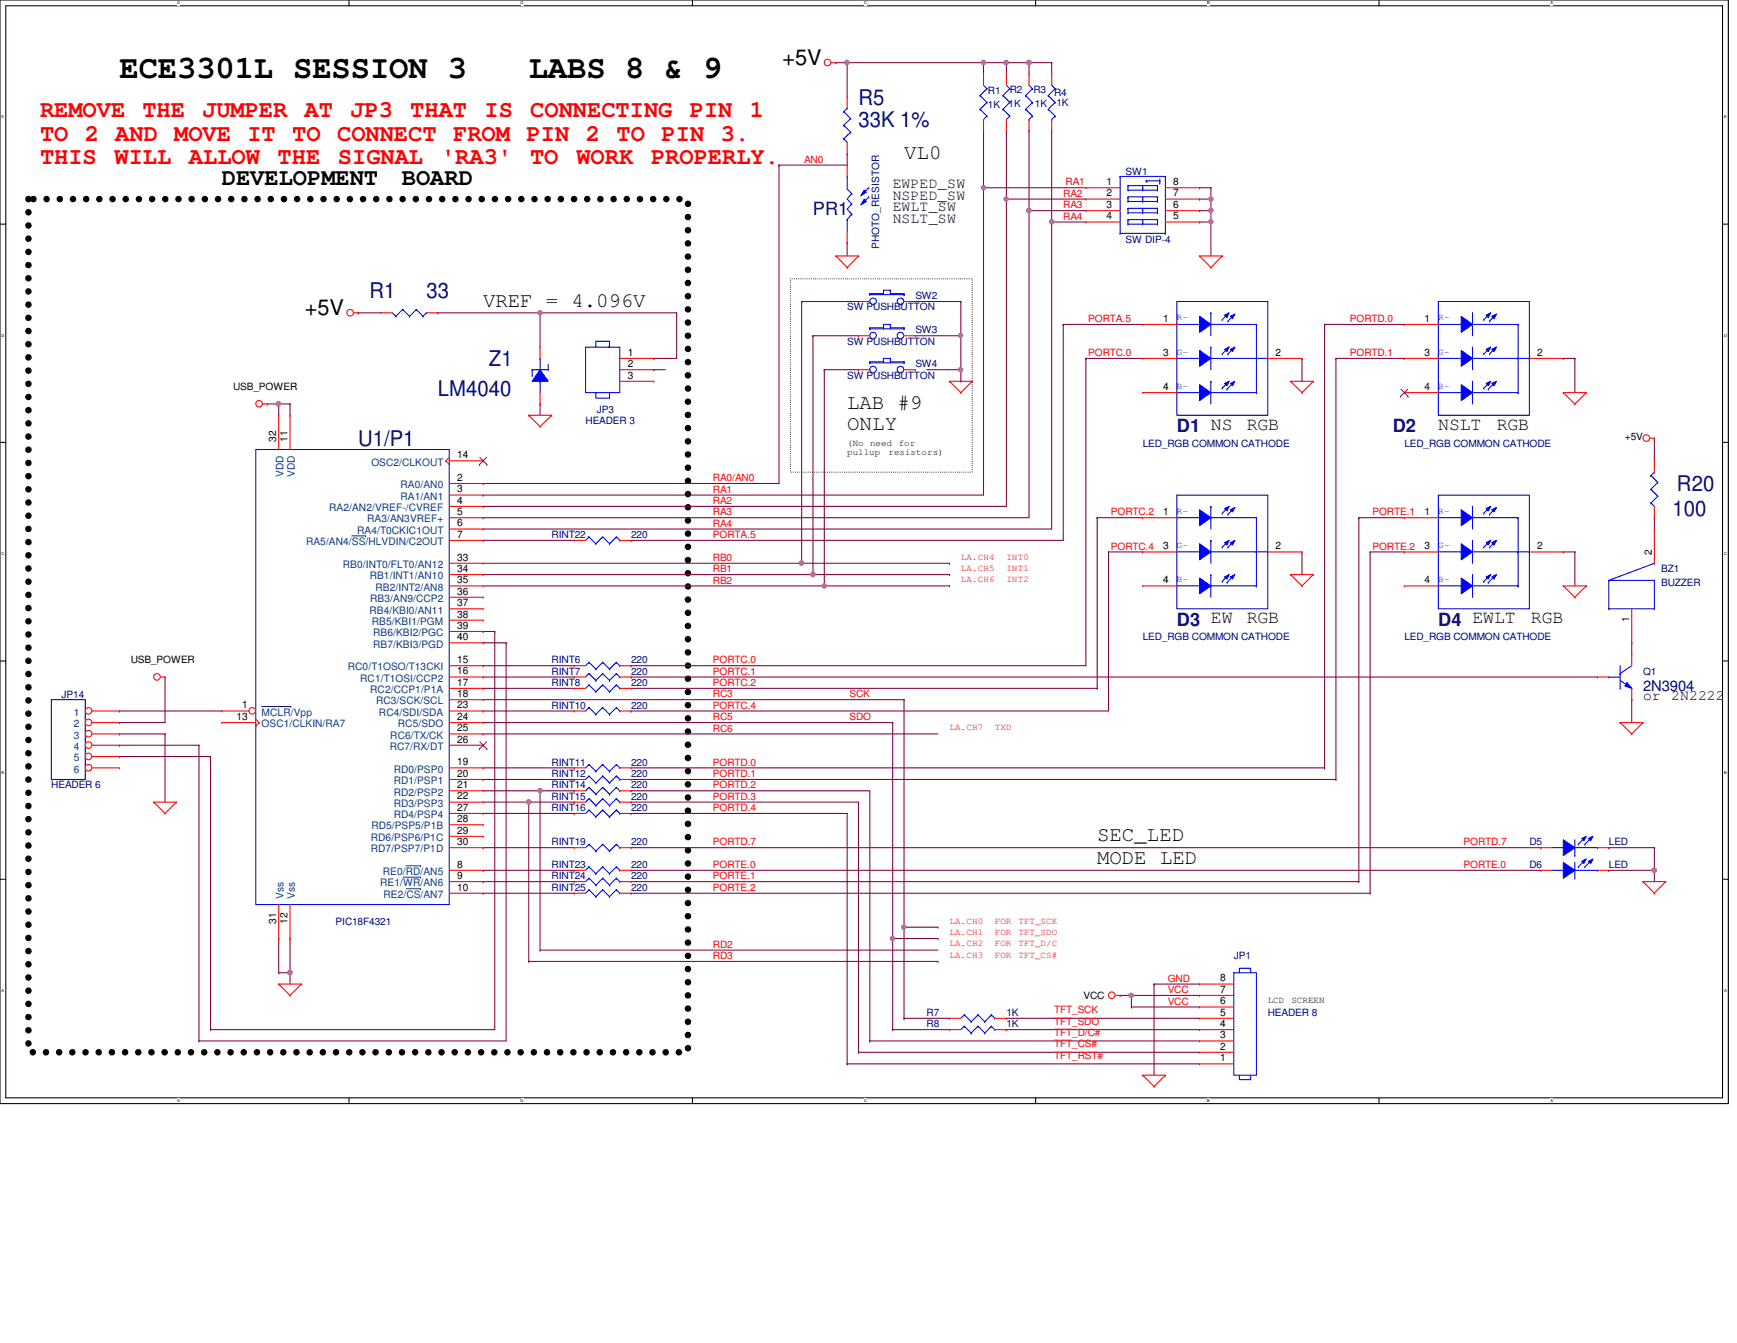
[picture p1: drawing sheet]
<svg xmlns="http://www.w3.org/2000/svg" width="279mm" height="216mm" viewBox="0 0 279 216" stroke-linecap="round" stroke-linejoin="round" font-family="sans-serif">
<defs><g id="words">
<g font-size="5.2">
<text x="19.2" y="12.6">ECE3301L SESSION 3</text>
<text x="85" y="12.6">LABS 8 &amp; 9</text>
</g>
<g font-size="3.8" fill="#f00">
<text x="6.4" y="18.8">REMOVE</text>
<text x="6.4" y="22.6">TO 2 AND MOVE IT TO CONNECT FROM PIN 2 TO PIN 3.</text>
<text x="22.9" y="18.8">THE</text>
<text x="32.5" y="18.8">JUMPER</text>
<text x="49" y="18.8">AT</text>
<text x="56.3" y="18.8">JP3</text>
<text x="66" y="18.8">THAT</text>
<text x="77.9" y="18.8">IS</text>
<text x="85.3" y="18.8">CONNECTING</text>
<text x="111" y="18.8">PIN</text>
<text x="120.6" y="18.8">1</text>
<text x="6.4" y="26.4">THIS</text>
<text x="18.4" y="26.4">WILL</text>
<text x="30.4" y="26.4">ALLOW</text>
<text x="44.7" y="26.4">THE</text>
<text x="54.4" y="26.4">SIGNAL</text>
<text x="71" y="26.4">'RA3'</text>
<text x="85.3" y="26.4">TO</text>
<text x="92.7" y="26.4">WORK</text>
<text x="104.7" y="26.4">PROPERLY.</text>
</g>
<g font-size="3.8">
<text x="35.7" y="29.8">DEVELOPMENT</text>
<text x="64.6" y="29.8">BOARD</text>
</g>
<g font-size="3.5">
<text x="125.9" y="10.4">+5V</text>
<text x="49" y="50.7">+5V</text>
</g>
<g font-size="3.5" fill="#000080">
<text x="138.1" y="16.8">R5</text>
<text x="138.1" y="20.5">33K 1%</text>
<text x="59.4" y="47.9">R1</text>
<text x="68.6" y="47.9">33</text>
<text x="78.7" y="58.9">Z1</text>
<text x="70.4" y="63.6">LM4040</text>
<text x="57.6" y="71.7">U1/P1</text>
<text x="269" y="83">100</text>
<text x="269.7" y="79">R20</text>
</g>
<g font-size="3.3">
<text x="145.4" y="25.5">VL0</text>
<text x="77.7" y="49.3">VREF = 4.096V</text>
<text x="136.3" y="65.8">LAB #9</text>
<text x="136.3" y="69.1">ONLY</text>
<text x="176.5" y="135.3">SEC_LED</text>
<text x="176.5" y="138.9">MODE LED</text>
</g>
<g font-size="2.9" fill="#000080">
<text x="130.8" y="34.6">PR1</text>
<text x="189.3" y="69.5">D1 NS</text>
<text x="224" y="69.5">D2</text>
<text x="189.3" y="100.6">D3 EW</text>
<text x="231.4" y="100.6">D4 EWLT</text>
</g>
<g font-size="2.9">
<text x="200.5" y="69.1">RGB</text>
<text x="231.4" y="69.1">NSLT</text>
<text x="240.7" y="69.1">RGB</text>
<text x="200.5" y="100.2">RGB</text>
<text x="246.3" y="100.2">RGB</text>
</g>
<g font-size="2.4">
<text x="143.6" y="35.8">NSLT_SW</text>
<text x="143.6" y="33.9">EWLT_SW</text>
<text x="143.6" y="32.1">NSPED_SW</text>
<text x="143.6" y="30.3">EWPED_SW</text>
<text x="264.3" y="112.6">or</text>
<text x="268.8" y="112.6">2N2222</text>
</g>
<text font-size="2.4" fill="#000080" x="264.3" y="111">2N3904</text>
<g font-size="1.7">
<text x="178" y="29.8">1</text>
<text x="188.7" y="29.8">8</text>
<text x="178" y="31.6">2</text>
<text x="178" y="33.4">3</text>
<text x="178" y="35.3">4</text>
<text x="188.7" y="31.6">7</text>
<text x="188.7" y="33.4">6</text>
<text x="188.7" y="35.3">5</text>
<text x="187.1" y="51.7">1</text>
<text x="229.2" y="51.7">1</text>
<text x="101" y="57.2">1</text>
<text x="101" y="59">2</text>
<text x="187.1" y="57.2">3</text>
<text x="205.2" y="57.2">2</text>
<text x="229.2" y="57.2">3</text>
<text x="247.3" y="57.2">2</text>
<text x="101" y="60.9">3</text>
<text x="187.1" y="62.7">4</text>
<text x="229.2" y="62.7">4</text>
<text x="44.4" y="71" transform="rotate(-90 44.4 71)">32</text>
<text x="46.2" y="71" transform="rotate(-90 46.2 71)">11</text>
<text x="73.5" y="77.3">2</text>
<text x="73.5" y="73.7">14</text>
<text x="73.5" y="79.2">3</text>
<text x="73.5" y="81">4</text>
<text x="73.5" y="82.8">5</text>
<text x="187.1" y="82.8">1</text>
<text x="229.2" y="82.8">1</text>
<text x="73.5" y="84.6">6</text>
<text x="73.5" y="86.4">7</text>
<text x="187.1" y="88.3">3</text>
<text x="205.2" y="88.3">2</text>
<text x="229.2" y="88.3">3</text>
<text x="247.3" y="88.3">2</text>
<text x="265.7" y="89.3" transform="rotate(-90 265.7 89.3)">2</text>
<text x="73.5" y="90.1">33</text>
<text x="73.5" y="91.9">34</text>
<text x="73.5" y="93.8">35</text>
<text x="73.5" y="95.6">36</text>
<text x="187.1" y="93.8">4</text>
<text x="229.2" y="93.8">4</text>
<text x="73.5" y="97.5">37</text>
<text x="73.5" y="99.3">38</text>
<text x="73.5" y="101.1">39</text>
<text x="262" y="100" transform="rotate(-90 262 100)">1</text>
<text x="73.5" y="102.9">40</text>
<text x="73.5" y="106.6">15</text>
<text x="38.9" y="113.9">1</text>
<text x="73.5" y="113.9">23</text>
<text x="73.5" y="112.1">18</text>
<text x="73.5" y="110.2">17</text>
<text x="73.5" y="108.4">16</text>
<text x="38" y="115.7">13</text>
<text x="73.5" y="119.4">26</text>
<text x="73.5" y="117.6">25</text>
<text x="73.5" y="115.7">24</text>
<text x="73.5" y="123">19</text>
<text x="73.5" y="124.9">20</text>
<text x="73.5" y="126.7">21</text>
<text x="73.5" y="128.5">22</text>
<text x="73.5" y="130.3">27</text>
<text x="73.5" y="132.2">28</text>
<text x="73.5" y="134">29</text>
<text x="73.5" y="135.8">30</text>
<text x="73.5" y="139.5">8</text>
<text x="73.5" y="141.3">9</text>
<text x="73.5" y="143.2">10</text>
<text x="44.4" y="148.5" transform="rotate(-90 44.4 148.5)">31</text>
<text x="46.2" y="148.5" transform="rotate(-90 46.2 148.5)">12</text>
<text x="196.3" y="161.5">6</text>
<text x="196.3" y="159.6">7</text>
<text x="196.3" y="157.8">8</text>
<text x="196.3" y="166.9">3</text>
<text x="196.3" y="165.1">4</text>
<text x="196.3" y="163.3">5</text>
<text x="196.3" y="170.6">1</text>
<text x="196.3" y="168.7">2</text>
</g>
<g font-size="1.7" fill="#004080">
<text x="45.6" y="76.7" transform="rotate(-90 45.6 76.7)">VDD</text>
<text x="47.4" y="76.7" transform="rotate(-90 47.4 76.7)">VDD</text>
<text x="59.7" y="74.8">OSC2/CLKOUT</text>
<text x="53" y="82.2">RA2/AN2/VREF-/CVREF</text>
<text x="59.1" y="84">RA3/AN3VREF+</text>
<text x="64.4" y="78.5">RA0/AN0</text>
<text x="64.4" y="80.3">RA1/AN1</text>
<text x="49.2" y="87.6">RA5/AN4/SS/HLVDIN/C2OUT</text>
<text x="57.4" y="85.8">RA4/T0CKIC1OUT</text>
<text x="55.2" y="91.3">RB0/INT0/FLT0/AN12</text>
<text x="59.5" y="93.1">RB1/INT1/AN10</text>
<text x="60.4" y="95">RB2/INT2/AN8</text>
<text x="59.4" y="98.6">RB4/KBI0/AN11</text>
<text x="59.6" y="96.8">RB3/AN9/CCP2</text>
<text x="59.8" y="100.5">RB5/KBI1/PGM</text>
<text x="56" y="107.8">RC0/T1OSO/T13CKI</text>
<text x="60" y="102.3">RB6/KBI2/PGC</text>
<text x="60" y="104.1">RB7/KBI3/PGD</text>
<text x="58" y="109.6">RC1/T1OSI/CCP2</text>
<text x="59.6" y="111.4">RC2/CCP1/P1A</text>
<text x="60.5" y="113.2">RC3/SCK/SCL</text>
<text x="11.9" y="115.1">1</text>
<text x="11.9" y="116.9">2</text>
<text x="11.9" y="118.7">3</text>
<text x="42.1" y="115.1">MCLR/Vpp</text>
<text x="42.1" y="116.9">OSC1/CLKIN/RA7</text>
<text x="61" y="115.1">RC4/SDI/SDA</text>
<text x="62.8" y="118.7">RC6/TX/CK</text>
<text x="64" y="116.9">RC5/SDO</text>
<text x="11.9" y="120.6">4</text>
<text x="11.9" y="122.4">5</text>
<text x="11.9" y="124.2">6</text>
<text x="62.7" y="120.6">RC7/RX/DT</text>
<text x="63.3" y="124.2">RD0/PSP0</text>
<text x="63.3" y="126.1">RD1/PSP1</text>
<text x="63.3" y="127.9">RD2/PSP2</text>
<text x="63.3" y="129.7">RD3/PSP3</text>
<text x="63.3" y="131.5">RD4/PSP4</text>
<text x="59.6" y="135.2">RD6/PSP6/P1C</text>
<text x="59.6" y="137">RD7/PSP7/P1D</text>
<text x="59.7" y="133.3">RD5/PSP5/P1B</text>
<text x="61.2" y="142.5">RE1/WR/AN6</text>
<text x="61.6" y="140.7">RE0/RD/AN5</text>
<text x="45.6" y="144.5" transform="rotate(-90 45.6 144.5)">Vss</text>
<text x="47.4" y="144.5" transform="rotate(-90 47.4 144.5)">Vss</text>
<text x="61.7" y="144.4">RE2/CS/AN7</text>
</g>
<g font-size="1.6" fill="#000080">
<text x="158.9" y="15.2">R1</text>
<text x="158.9" y="17.4">1K</text>
<text x="162.2" y="17.2">1K</text>
<text x="162.4" y="15">R2</text>
<text x="166.2" y="15">R3</text>
<text x="166.5" y="17.2">1K</text>
<text x="169.5" y="15.4">R4</text>
<text x="169.9" y="17">1K</text>
<text x="181.1" y="28.2">SW1</text>
<text x="141.4" y="40" transform="rotate(-90 141.4 40)">PHOTO_RESISTOR</text>
<text x="181.1" y="39.1">SW DIP-4</text>
<text x="136.3" y="49.9">SW PUSHBUTTON</text>
<text x="147.2" y="53.6">SW3</text>
<text x="147.2" y="48.1">SW2</text>
<text x="136.3" y="55.4">SW PUSHBUTTON</text>
<text x="147.2" y="59.1">SW4</text>
<text x="136.3" y="60.9">SW PUSHBUTTON</text>
<text x="94.2" y="68.2">HEADER 3</text>
<text x="96" y="66.4">JP3</text>
<text x="183.8" y="71.9">LED_RGB COMMON CATHODE</text>
<text x="225.9" y="71.9">LED_RGB COMMON CATHODE</text>
<text x="88.7" y="86.5">RINT22</text>
<text x="101.5" y="86.5">220</text>
<text x="267.2" y="92">BZ1</text>
<text x="267.2" y="94.2">BUZZER</text>
<text x="88.7" y="106.6">RINT6</text>
<text x="101.5" y="106.6">220</text>
<text x="183.8" y="103">LED_RGB COMMON CATHODE</text>
<text x="225.9" y="103">LED_RGB COMMON CATHODE</text>
<text x="9.9" y="112.3">JP14</text>
<text x="88.7" y="113.9">RINT10</text>
<text x="88.7" y="108.5">RINT7</text>
<text x="88.7" y="110.3">RINT8</text>
<text x="101.5" y="108.5">220</text>
<text x="101.5" y="110.3">220</text>
<text x="101.5" y="113.9">220</text>
<text x="264.3" y="108.5">Q1</text>
<text x="88.7" y="123.1">RINT11</text>
<text x="88.7" y="124.9">RINT12</text>
<text x="101.5" y="123.1">220</text>
<text x="101.5" y="124.9">220</text>
<text x="8.3" y="126.7">HEADER 6</text>
<text x="88.7" y="128.6">RINT15</text>
<text x="88.7" y="130.4">RINT16</text>
<text x="88.7" y="126.7">RINT14</text>
<text x="101.5" y="128.6">220</text>
<text x="101.5" y="130.4">220</text>
<text x="101.5" y="126.7">220</text>
<text x="88.7" y="135.9">RINT19</text>
<text x="101.5" y="135.9">220</text>
<text x="246" y="135.9">D5</text>
<text x="258.8" y="135.9">LED</text>
<text x="88.7" y="141.4">RINT24</text>
<text x="88.7" y="139.5">RINT23</text>
<text x="88.7" y="143.2">RINT25</text>
<text x="101.5" y="141.4">220</text>
<text x="101.5" y="139.5">220</text>
<text x="101.5" y="143.2">220</text>
<text x="246" y="139.5">D6</text>
<text x="258.8" y="139.5">LED</text>
<text x="54" y="148.7">PIC18F4321</text>
<text x="198.5" y="154.2">JP1</text>
<text x="149.1" y="163.3">R7</text>
<text x="149.1" y="165.1">R8</text>
<text x="161.9" y="163.3">1K</text>
<text x="161.9" y="165.1">1K</text>
<text x="203.9" y="163.3">HEADER 8</text>
</g>
<g font-size="1.6" fill="#f00">
<text x="129.3" y="26.2">AN0</text>
<text x="171.4" y="29.8">RA1</text>
<text x="171" y="33.5">RA3</text>
<text x="171" y="31.6">RA2</text>
<text x="171" y="35.3">RA4</text>
<text x="175" y="51.8">PORTA.5</text>
<text x="217.1" y="51.8">PORTD.0</text>
<text x="175" y="57.2">PORTC.0</text>
<text x="217.1" y="57.2">PORTD.1</text>
<text x="114.7" y="77.3">RA0/AN0</text>
<text x="114.7" y="82.8">RA3</text>
<text x="114.7" y="79.2">RA1</text>
<text x="114.7" y="81">RA2</text>
<text x="178.7" y="82.8">PORTC.2</text>
<text x="220.8" y="82.8">PORTE.1</text>
<text x="114.7" y="84.7">RA4</text>
<text x="114.7" y="86.5">PORTA.5</text>
<text x="178.7" y="88.3">PORTC.4</text>
<text x="220.8" y="88.3">PORTE.2</text>
<text x="114.7" y="90.2">RB0</text>
<text x="114.7" y="93.8">RB2</text>
<text x="114.7" y="92">RB1</text>
<text x="114.7" y="106.6">PORTC.0</text>
<text x="114.7" y="110.3">PORTC.2</text>
<text x="114.7" y="113.9">PORTC.4</text>
<text x="114.7" y="108.5">PORTC.1</text>
<text x="114.7" y="112.1">RC3</text>
<text x="136.7" y="112.1">SCK</text>
<text x="114.7" y="115.8">RC5</text>
<text x="114.7" y="117.6">RC6</text>
<text x="136.7" y="115.8">SDO</text>
<text x="114.7" y="123.1">PORTD.0</text>
<text x="114.7" y="124.9">PORTD.1</text>
<text x="114.7" y="126.7">PORTD.2</text>
<text x="114.7" y="128.6">PORTD.3</text>
<text x="114.7" y="130.4">PORTD.4</text>
<text x="114.7" y="135.9">PORTD.7</text>
<text x="235.4" y="135.9">PORTD.7</text>
<text x="114.7" y="141.4">PORTE.1</text>
<text x="114.7" y="143.2">PORTE.2</text>
<text x="114.7" y="139.5">PORTE.0</text>
<text x="235.4" y="139.5">PORTE.0</text>
<text x="114.7" y="152.4">RD2</text>
<text x="114.7" y="154.2">RD3</text>
<text x="187.8" y="161.5">VCC</text>
<text x="187.8" y="157.8">GND</text>
<text x="187.8" y="159.6">VCC</text>
<text x="169.5" y="162.9">TFT_SCK</text>
<text x="169.5" y="164.7">TFT_SDO</text>
<text x="169.5" y="166.5">TFT_D/C#</text>
<text x="169.5" y="168.4">TFT_CS#</text>
<text x="169.5" y="170.2">TFT_RST#</text>
</g>
<g font-size="1.6">
<text x="37.5" y="62.7">USB_POWER</text>
<text x="261.4" y="70.8">+5V</text>
<text x="21" y="106.6">USB_POWER</text>
<text x="174.3" y="160.6">VCC</text>
</g>
<g font-size="1.5" fill="#00f">
<text x="189.3" y="51.5">R-</text>
<text x="231.4" y="51.5">R-</text>
<text x="189.3" y="57">G-</text>
<text x="231.4" y="57">G-</text>
<text x="189.3" y="62.5">B-</text>
<text x="231.4" y="62.5">B-</text>
<text x="189.3" y="82.6">R-</text>
<text x="231.4" y="82.6">R-</text>
<text x="189.3" y="88.1">G-</text>
<text x="231.4" y="88.1">G-</text>
<text x="189.3" y="93.6">B-</text>
<text x="231.4" y="93.6">B-</text>
</g>
<g font-size="1.5">
<text x="136.3" y="71.7">(No need</text>
<text x="144.6" y="71.7">for</text>
<text x="136.3" y="73.2">pullup</text>
<text x="142.9" y="73.2">resistors)</text>
<text x="203.9" y="161.2">LCD</text>
<text x="207.7" y="161.2">SCREEN</text>
</g>
<g font-size="1.5" fill="#f00">
<text x="154.6" y="90">LA.CH4</text>
<text x="161.9" y="90">INT0</text>
<text x="154.6" y="91.8">LA.CH5</text>
<text x="154.6" y="93.6">LA.CH6</text>
<text x="161.9" y="91.8">INT1</text>
<text x="161.9" y="93.6">INT2</text>
<text x="152.7" y="117.4">LA.CH7</text>
<text x="160" y="117.4">TXD</text>
<text x="152.7" y="148.5">LA.CH0</text>
<text x="160" y="148.5">FOR</text>
<text x="163.8" y="148.5">TFT_SCK</text>
<text x="152.7" y="150.3">LA.CH1</text>
<text x="152.7" y="152.1">LA.CH2</text>
<text x="152.7" y="154">LA.CH3</text>
<text x="160" y="150.3">FOR</text>
<text x="160" y="152.1">FOR</text>
<text x="160" y="154">FOR</text>
<text x="163.8" y="150.3">TFT_SDO</text>
<text x="163.8" y="152.1">TFT_D/C</text>
<text x="163.8" y="154">TFT_CS#</text>
</g>
<g font-size=".6">
<text x="28.5" y=".7">E</text>
<text x="83.7" y=".7">D</text>
<text x="139" y=".7">C</text>
<text x="194.2" y=".7">B</text>
<text x="249.4" y=".7">A</text>
<text x=".3" y="19">E</text>
<text x="277.3" y="19">E</text>
<text x=".3" y="54.1">D</text>
<text x="277.3" y="54.1">D</text>
<text x=".3" y="89.2">C</text>
<text x="277.3" y="89.2">C</text>
<text x=".3" y="124.4">B</text>
<text x="277.3" y="124.4">B</text>
<text x=".3" y="159.5">A</text>
<text x="277.3" y="159.5">A</text>
<text x="28.5" y="177.2">E</text>
<text x="83.7" y="177.2">D</text>
<text x="139" y="177.2">C</text>
<text x="194.2" y="177.2">B</text>
<text x="249.4" y="177.2">A</text>
</g>
</g></defs>
<path d="M0 0h278v177.4h-278zM.9 .9h276.2v175.6h-276.2z" fill="none" stroke="#000" stroke-width=".17"/>
<g fill="#fff">
<path d="M28.5 .1h.5v.7h-.5z"/>
<path d="M28.5 176.6h.5v.7h-.5z"/>
</g>
<path d="M56.1 0v.9M56.1 176.5v.9" fill="none" stroke="#000" stroke-width=".17"/>
<g fill="#fff">
<path d="M83.7 .1h.5v.7h-.5z"/>
<path d="M83.7 176.6h.5v.7h-.5z"/>
</g>
<path d="M111.4 0v.9M111.4 176.5v.9" fill="none" stroke="#000" stroke-width=".17"/>
<g fill="#fff">
<path d="M139 .1h.4v.7h-.4z"/>
<path d="M139 176.6h.4v.7h-.4z"/>
</g>
<path d="M166.6 0v.9M166.6 176.5v.9" fill="none" stroke="#000" stroke-width=".17"/>
<g fill="#fff">
<path d="M194.2 .1h.4v.7h-.4z"/>
<path d="M194.2 176.6h.4v.7h-.4z"/>
</g>
<path d="M221.8 0v.9M221.8 176.5v.9" fill="none" stroke="#000" stroke-width=".17"/>
<g fill="#fff">
<path d="M249.4 .1h.4v.7h-.4z"/>
<path d="M249.4 176.6h.4v.7h-.4z"/>
<path d="M.3 18.5h.4v.7h-.4z"/>
<path d="M277.3 18.5h.4v.7h-.4z"/>
<path d="M.3 53.6h.4v.7h-.4z"/>
<path d="M277.3 53.6h.5v.7h-.5z"/>
</g>
<path d="M0 36h.9M277.1 36h.9" fill="none" stroke="#000" stroke-width=".17"/>
<g fill="#fff">
<path d="M.3 88.6h.4v.8h-.4z"/>
<path d="M277.3 88.6h.5v.8h-.5z"/>
</g>
<path d="M0 71.1h.9M277.1 71.1h.9" fill="none" stroke="#000" stroke-width=".17"/>
<g fill="#fff">
<path d="M.3 123.8h.4v.7h-.4z"/>
<path d="M277.3 123.8h.4v.7h-.4z"/>
</g>
<path d="M0 106.3h.9M277.1 106.3h.9" fill="none" stroke="#000" stroke-width=".17"/>
<g fill="#fff">
<path d="M.3 158.9h.3v.7h-.3z"/>
<path d="M277.3 158.9h.4v.7h-.4z"/>
</g>
<path d="M0 141.4h.9M277.1 141.4h.9" fill="none" stroke="#000" stroke-width=".17"/>
<path d="M4.6 32h106.1v137.2h-106.1z" fill="none" stroke="#000" stroke-width="1.1" stroke-dasharray="0 2.1"/>
<path d="M127.1 44.8h29.3v31.1h-29.3z" fill="none" stroke="#000" stroke-width=".17" stroke-dasharray="0 .3"/>
<g fill="none" stroke="#800040" stroke-width=".17">
<path d="M158.2 30.2h.1M158.2 30.2h16.5M105.2 57.6h.1M105.2 59.4h.1M105.2 59.4h1.8M108.8 50.3h.1M108.8 50.3v7.3h-3.6M43 64.9h.1M43 64.9h3.7M44.8 64.9h.1M77.7 101.5h.1M77.7 101.5h1.9"/>
<path d="M79.6 101.5h.1M79.6 101.5v64M101.5 127.1h.1M101.5 128.9h.1M101.5 130.8h.1M101.5 123.4h111.6M101.5 125.3h113.4M101.5 127.1h38.4M101.5 128.9h36.6M101.5 130.8h34.8M101.5 136.3h146.3M213.1 123.4h.1"/>
<path d="M214.9 125.3h.1M247.8 136.3h.1M44.8 156.4h.1M44.8 156.4h1.9M46.7 156.4h.1M46.7 150.9h.1M46.7 150.9v7.3M77.7 141.7h.1M77.7 141.7h14.7"/>
</g>
<circle cx="46.6" cy="156.4" r=".37" fill="#f0f"/>
<circle cx="46.6" cy="156.4" r=".37" fill="none" stroke="#f0f" stroke-width=".17"/>
<g fill="none" stroke="#800040" stroke-width=".17">
<path d="M44.8 64.9h.1M44.8 64.9v1.9M46.7 64.9h.1M46.7 64.9v1.9M19.2 116.2h.1M19.2 119.8h.1M19.2 114.3h.1M19.2 118h.1M19.2 119.8h12.8M19.2 114.3h16.5M19.2 118h7.3M26.5 108.8h.1"/>
<path d="M26.5 118h.1M26.5 108.8v7.4h-7.3M26.5 118v10.9M32 119.8h.1M32 119.8v47.5M77.7 103.3h.1M77.7 103.3h3.7M81.4 103.3h.1M81.4 103.3v64h-49.4M19.2 121.6h.1M19.2 121.6h14.7M33.9 121.6h.1"/>
<path d="M33.9 121.6v43.9M32 167.3h.1"/>
</g>
<circle cx="44.8" cy="64.9" r=".35" fill="#f0f"/>
<circle cx="44.8" cy="64.9" r=".35" fill="none" stroke="#f0f" stroke-width=".17"/>
<g fill="none" stroke="#800040" stroke-width=".17">
<path d="M57.6 50.3h.1M57.6 50.3h3.7M70.4 50.3h.1M70.4 50.3h38.4M86.9 50.3h.1M86.9 50.3v5.5M86.9 64.9h.1M86.9 64.9v1.9M77.7 110.7h.1M77.7 114.3h.1M77.7 110.7h14.7M77.7 114.3h14.7"/>
<path d="M77.7 116.2h65.9M143.6 116.2h.1M77.7 123.4h.1M77.7 125.3h.1M77.7 139.9h.1M77.7 123.4h14.7M77.7 125.3h14.7M77.7 127.1h9.2M77.7 128.9h7.3M77.7 130.8h14.7M77.7 139.9h14.7M85 128.9h.1"/>
<path d="M86.9 127.1h.1M92.4 130.8h.1M44.8 150.9h.1M44.8 150.9v5.5M33.9 165.5h.1M33.9 165.5h45.7"/>
</g>
<circle cx="86.9" cy="50.3" r=".34" fill="#f0f"/>
<circle cx="86.9" cy="50.3" r=".34" fill="none" stroke="#f0f" stroke-width=".17"/>
<path d="M136.3 10.1h.1M136.3 10.1v5.5M136.3 10.1h21.9M77.7 83.2h.1M77.7 83.2h87.8M77.7 136.3h.1M77.7 136.3h14.7M77.7 143.6h.1M77.7 143.6h14.7" fill="none" stroke="#800040" stroke-width=".17"/>
<circle cx="158.2" cy="10" r=".35" fill="#f0f"/>
<circle cx="158.2" cy="10" r=".35" fill="none" stroke="#f0f" stroke-width=".17"/>
<circle cx="136.2" cy="10" r=".35" fill="#f0f"/>
<circle cx="136.2" cy="10" r=".35" fill="none" stroke="#f0f" stroke-width=".17"/>
<path d="M193 32h.1M193 30.2h.1M193 30.2h1.8M194.8 30.2h.1M194.8 30.2v1.8h-1.8M171 52.2h.1M171 52.2h12.8M174.7 57.6h.1M174.7 57.6h9.1M209.4 57.6h.1M209.4 57.6v3.7" fill="none" stroke="#800040" stroke-width=".17"/>
<circle cx="194.8" cy="32" r=".34" fill="#f0f"/>
<circle cx="194.8" cy="32" r=".34" fill="none" stroke="#f0f" stroke-width=".17"/>
<path d="M194.8 32h.1M194.8 32v1.9" fill="none" stroke="#800040" stroke-width=".17"/>
<circle cx="194.8" cy="33.8" r=".34" fill="#f0f"/>
<circle cx="194.8" cy="33.8" r=".34" fill="none" stroke="#f0f" stroke-width=".17"/>
<g fill="none" stroke="#800040" stroke-width=".17">
<path d="M158.2 10.1h.1M158.2 10.1v1.8M161.9 10.1h.1M161.9 10.1v1.8M125.3 26.5h.1M136.3 24.7h.1M136.3 39h.1M136.3 24.7v1.8h-11M136.3 39v2.1M193 33.9h.1M193 35.7h.1M193 33.9h1.8"/>
<path d="M194.8 33.9h.1M194.8 33.9v1.8h-1.8"/>
</g>
<circle cx="161.8" cy="10" r=".35" fill="#f0f"/>
<circle cx="161.8" cy="10" r=".35" fill="none" stroke="#f0f" stroke-width=".17"/>
<path d="M161.9 10.1h.1M161.9 10.1h3.6M169.2 21h.1M169.2 21v14.7" fill="none" stroke="#800040" stroke-width=".17"/>
<circle cx="165.5" cy="10" r=".37" fill="#f0f"/>
<circle cx="165.5" cy="10" r=".37" fill="none" stroke="#f0f" stroke-width=".17"/>
<g fill="none" stroke="#800040" stroke-width=".17">
<path d="M134.5 10.1h.1M134.5 10.1h1.8M158.2 10.1h.1M158.2 10.1h3.7M165.5 10.1h.1M165.5 10.1v1.8M165.5 10.1h3.7M169.2 10.1h.1M169.2 10.1v1.8M158.2 21h.1M158.2 21v9.2M161.9 21h.1"/>
<path d="M161.9 32h.1M161.9 21v11M161.9 32h12.8M165.5 21h.1M165.5 33.9h.1M165.5 21v12.9M165.5 33.9h9.2M194.8 35.7h.1M194.8 35.7v5.4"/>
</g>
<circle cx="194.8" cy="35.6" r=".34" fill="#f0f"/>
<circle cx="194.8" cy="35.6" r=".34" fill="none" stroke="#f0f" stroke-width=".17"/>
<path d="M158.2 30.2h.1M158.2 30.2v49.4" fill="none" stroke="#800040" stroke-width=".17"/>
<circle cx="158.2" cy="30.2" r=".34" fill="#f0f"/>
<circle cx="158.2" cy="30.2" r=".34" fill="none" stroke="#f0f" stroke-width=".17"/>
<path d="M161.9 32h.1M161.9 32v49.4" fill="none" stroke="#800040" stroke-width=".17"/>
<circle cx="161.8" cy="32" r=".34" fill="#f0f"/>
<circle cx="161.8" cy="32" r=".34" fill="none" stroke="#f0f" stroke-width=".17"/>
<path d="M165.5 33.9h.1M165.5 33.9v49.3" fill="none" stroke="#800040" stroke-width=".17"/>
<circle cx="165.5" cy="33.8" r=".36" fill="#f0f"/>
<circle cx="165.5" cy="33.8" r=".36" fill="none" stroke="#f0f" stroke-width=".17"/>
<g fill="none" stroke="#800040" stroke-width=".17">
<path d="M125.3 26.5h.1M125.3 26.5v51.2h-47.6M169.2 35.7h.1M169.2 35.7h5.5M169.2 35.7v49.3h-91.5M171 52.2h.1M171 52.2v34.7M174.7 57.6h.1M174.7 57.6v49.4M77.7 79.6h.1M77.7 77.7h.1M77.7 79.6h80.5"/>
<path d="M77.7 81.4h.1M77.7 85h.1M77.7 81.4h84.2M209.4 88.7h.1M209.4 88.7v3.7M218.6 83.2h.1M218.6 83.2h7.3M220.4 88.7h.1M220.4 88.7h5.5M101.5 110.7h75M176.5 110.7h.1"/>
</g>
<circle cx="169.2" cy="35.6" r=".34" fill="#f0f"/>
<circle cx="169.2" cy="35.6" r=".34" fill="none" stroke="#f0f" stroke-width=".17"/>
<g fill="none" stroke="#800040" stroke-width=".17">
<path d="M251.5 57.6h.1M251.5 57.6h1.8M253.3 57.6h.1M253.3 57.6v5.5M266.1 70.4h.1M266.1 70.4v3.7M77.7 86.9h.1M77.7 86.9h14.7M101.5 86.9h.1M101.5 86.9h69.5M176.5 83.2h.1M176.5 83.2h7.3"/>
<path d="M178.3 88.7h.1M178.3 88.7v25.6h-76.8M178.3 88.7h5.5M251.5 88.7h.1M251.5 88.7h1.8M253.3 88.7h.1M253.3 88.7v5.5M266.1 83.2h.1M266.1 83.2v1.8M77.7 107h.1M77.7 108.8h.1M77.7 107h14.7"/>
<path d="M77.7 108.8h14.7M77.7 112.5h67.7M101.5 114.3h.1M101.5 108.8h.1M101.5 107h.1M101.5 107h73.2M101.5 108.8h155.5M145.4 112.5h.1M262.5 103.3h.1M262.5 112.5h.1M262.5 103.3v1.9M262.5 112.5v3.7"/>
<path d="M258.8 139.9h.1M258.8 139.9h7.3M266.1 139.9h.1M266.1 139.9v1.8"/>
</g>
<circle cx="266.1" cy="139.9" r=".36" fill="#f0f"/>
<circle cx="266.1" cy="139.9" r=".36" fill="none" stroke="#f0f" stroke-width=".17"/>
<g fill="none" stroke="#800040" stroke-width=".17">
<path d="M213.1 52.2h.1M213.1 52.2h12.8M213.1 52.2v71.2M214.9 57.6h.1M214.9 57.6v67.7M214.9 57.6h11M225.9 57.6h.1M176.5 83.2h.1M176.5 83.2v27.5M218.6 83.2h.1M218.6 83.2v58.5M220.4 88.7v54.9"/>
<path d="M101.5 139.9h146.3M213.1 123.4h.1M247.8 139.9h.1M258.8 136.3h.1M258.8 136.3h7.3M266.1 136.3h.1M266.1 136.3v3.6M101.5 143.6h.1M101.5 141.7h117.1M101.5 143.6h118.9M218.6 141.7h.1M220.4 143.6h.1"/>
<path d="M180.2 160h.1M180.2 160h1.8M182 161.9h.1M182 160h.1M182 161.9h11M182 160v1.9"/>
</g>
<circle cx="181.9" cy="160" r=".34" fill="#f0f"/>
<circle cx="181.9" cy="160" r=".34" fill="none" stroke="#f0f" stroke-width=".17"/>
<g fill="none" stroke="#800040" stroke-width=".17">
<path d="M145.4 112.5v36.6M145.4 149.1h.1M185.6 158.2h.1M185.6 158.2h7.4M185.6 158.2v14.6M145.4 163.7h.1M145.4 163.7h7.3M161.9 163.7h.1M161.9 165.5h.1M161.9 163.7h31.1M161.9 165.5h31.1M182 160h.1"/>
<path d="M182 160h11"/>
</g>
<circle cx="145.4" cy="149.1" r=".34" fill="#f0f"/>
<circle cx="145.4" cy="149.1" r=".34" fill="none" stroke="#f0f" stroke-width=".17"/>
<path d="M143.6 116.2v34.7M143.6 150.9h.1" fill="none" stroke="#800040" stroke-width=".17"/>
<circle cx="143.5" cy="150.9" r=".34" fill="#f0f"/>
<circle cx="143.5" cy="150.9" r=".34" fill="none" stroke="#f0f" stroke-width=".17"/>
<g fill="none" stroke="#800040" stroke-width=".17">
<path d="M86.9 127.1h.1M86.9 127.1v25.6M136.3 130.8v40.2M138.1 128.9v40.3M139.9 127.1v40.2M86.9 152.7h.1M86.9 152.7h64M150.9 149.1h.1M150.9 150.9h.1M150.9 149.1h-5.5v14.6M150.9 150.9h-7.3v14.6M136.3 171h.1"/>
<path d="M136.3 171h56.7M138.1 169.2h.1M138.1 169.2h54.9M139.9 167.3h.1M139.9 167.3h53.1M143.6 165.5h.1M143.6 165.5h9.1M145.4 163.7h.1"/>
</g>
<circle cx="86.9" cy="127.1" r=".34" fill="#f0f"/>
<circle cx="86.9" cy="127.1" r=".34" fill="none" stroke="#f0f" stroke-width=".17"/>
<path d="M85 128.9v25.7M86.9 127.1h5.5M92.4 127.1h.1M85 154.6h.1" fill="none" stroke="#800040" stroke-width=".17"/>
<circle cx="85" cy="128.9" r=".35" fill="#f0f"/>
<circle cx="85" cy="128.9" r=".35" fill="none" stroke="#f0f" stroke-width=".17"/>
<path d="M147.2 48.5h7.4M147.2 54h7.4M154.6 48.5h.1M154.6 54h.1M85 128.9h7.4M92.4 128.9h.1M85 154.6h65.9M150.9 154.6h.1" fill="none" stroke="#800040" stroke-width=".17"/>
<circle cx="154.5" cy="53.9" r=".34" fill="#f0f"/>
<circle cx="154.5" cy="53.9" r=".34" fill="none" stroke="#f0f" stroke-width=".17"/>
<path d="M149.1 59.4h5.5M154.6 59.4h.1" fill="none" stroke="#800040" stroke-width=".17"/>
<circle cx="154.5" cy="59.4" r=".34" fill="#f0f"/>
<circle cx="154.5" cy="59.4" r=".34" fill="none" stroke="#f0f" stroke-width=".17"/>
<path d="M128.9 48.5h.1M128.9 48.5v42.1M128.9 48.5h9.2M130.8 54h.1M130.8 54v38.4M130.8 54h7.3M132.6 59.4h.1M132.6 59.4v34.8M154.6 54h.1M154.6 59.4h.1M154.6 48.5v12.8M154.6 61.3h.1" fill="none" stroke="#800040" stroke-width=".17"/>
<circle cx="132.6" cy="94.2" r=".34" fill="#f0f"/>
<circle cx="132.6" cy="94.2" r=".34" fill="none" stroke="#f0f" stroke-width=".17"/>
<path d="M132.6 59.4h.1M132.6 59.4h5.5M77.7 90.6h75M77.7 94.2h54.9M77.7 92.4h53.1M128.9 90.6h.1M130.8 92.4h.1M132.6 94.2h.1M152.7 90.6h.1" fill="none" stroke="#800040" stroke-width=".17"/>
<circle cx="128.9" cy="90.5" r=".36" fill="#f0f"/>
<circle cx="128.9" cy="90.5" r=".36" fill="none" stroke="#f0f" stroke-width=".17"/>
<path d="M130.8 92.4h21.9M152.7 92.4h.1" fill="none" stroke="#800040" stroke-width=".17"/>
<circle cx="130.8" cy="92.3" r=".35" fill="#f0f"/>
<circle cx="130.8" cy="92.3" r=".35" fill="none" stroke="#f0f" stroke-width=".17"/>
<path d="M132.6 94.2h20.1M152.7 94.2h.1M77.7 118h.1M77.7 118h73.2" fill="none" stroke="#800040" stroke-width=".17"/>
<g fill="none" stroke="#f00" stroke-width=".17">
<path d="M133.7 10.1h.8M134.5 10.1h.1M158.2 11.9h.1M158.2 11.9v1.8M158.2 19.2v1.8M161.9 11.9h.1M161.9 11.9v1.8M161.9 19.2v1.8M158.2 21h.1M161.9 21h.1M56.9 50.3h.7M57.6 50.3h.1"/>
<path d="M61.3 50.3h.1M61.3 50.3h1.8M68.6 50.3h1.8M70.4 50.3h.1M134.5 41.1h.1M134.5 41.1h3.6M134.5 41.1l1.8 1.9M136.3 43h.1M138.1 41.1h.1M138.1 41.1l-1.8 1.9M193 41.1h.1M193 41.1h3.6"/>
<path d="M193 41.1l1.8 1.9M194.8 43h.1M196.6 41.1h.1M196.6 41.1l-1.8 1.9M42.2 64.9h.8M43 64.9h.1M85 66.8h.1M85 66.8h3.7M85 66.8l1.9 1.8M86.9 68.6h.1M88.7 66.8h.1M88.7 66.8l-1.8 1.8"/>
<path d="M152.7 61.3h.1M152.7 61.3h3.7M152.7 61.3l1.9 1.8M154.6 63.1h.1M156.4 61.3h.1M156.4 61.3l-1.8 1.8M207.6 61.3h.1M207.6 61.3h3.6M207.6 61.3l1.8 1.8M209.4 63.1h.1M211.2 61.3h.1M211.2 61.3l-1.8 1.8"/>
<path d="M251.5 63.1h.1M251.5 63.1h3.6M251.5 63.1l1.8 1.8M253.3 64.9h.1M255.1 63.1h.1M255.1 63.1l-1.8 1.8M265.4 70.4h.7M266.1 70.4h.1M266.1 74.1h.1M266.1 74.1v1.8M207.6 92.4h.1M207.6 92.4h3.6"/>
<path d="M207.6 92.4l1.8 1.8M209.4 94.2h.1M211.2 92.4h.1M211.2 92.4l-1.8 1.8M251.5 94.2h.1M251.5 94.2h3.6M251.5 94.2l1.8 1.8M253.3 96h.1M255.1 94.2h.1M255.1 94.2l-1.8 1.8M266.1 83.2h.1M266.1 81.4v1.8"/>
<path d="M25.8 108.8h.7M26.5 108.8h.1M92.4 114.3h.1M92.4 114.3h1.8M99.7 114.3h1.8M101.5 114.3h.1M260.6 116.2h.1M260.6 116.2h3.7M260.6 116.2l1.9 1.8M262.5 118h.1M264.3 116.2h.1M264.3 116.2l-1.8 1.8"/>
<path d="M24.7 128.9h.1M24.7 128.9h3.7M24.7 128.9l1.8 1.9M26.5 130.8h.1M28.4 128.9h.1M28.4 128.9l-1.9 1.9M44.8 158.2h.1M44.8 158.2h3.7M44.8 158.2l1.9 1.8M48.5 158.2h.1M48.5 158.2l-1.8 1.8M264.3 141.7h.1"/>
<path d="M264.3 141.7h3.6M264.3 141.7l1.8 1.9M266.1 143.6h.1M267.9 141.7h.1M267.9 141.7l-1.8 1.9M46.7 160h.1M152.7 163.7h.1M152.7 163.7h1.9M160 163.7h1.9M161.9 163.7h.1M179.4 160h.8M180.2 160h.1"/>
<path d="M183.8 172.8h.1M183.8 172.8h3.7M183.8 172.8l1.8 1.9M185.6 174.7h.1M187.5 172.8h.1M187.5 172.8l-1.9 1.9"/>
<circle cx="133.1" cy="10" r=".54"/>
<circle cx="56.3" cy="50.3" r=".54"/>
<circle cx="41.7" cy="64.9" r=".54"/>
<circle cx="264.8" cy="70.4" r=".54"/>
<circle cx="25.2" cy="108.8" r=".54"/>
<circle cx="178.8" cy="160" r=".54"/>
</g>
<g fill="none" stroke="#00f" stroke-width=".17">
<path d="M157.6 15.4h.1M157.6 17.6h.1M157.6 15.4l1.1 1.1M157.6 17.6l1.1 1.1M158.2 19.2h.1M158.2 13.7l.5 .6M158.7 14.3h.1M158.7 16.5h.1M158.7 18.7h.1M158.7 14.3l-1.1 1.1M158.7 16.5l-1.1 1.1M158.7 18.7l-.5 .5"/>
<path d="M161.3 15.4h.1M161.3 17.6h.1M161.3 15.4l1.1 1.1M161.3 17.6l1.1 1.1M161.9 19.2h.1M161.9 13.7l.5 .6M162.4 14.3h.1M162.4 16.5h.1M162.4 18.7h.1M162.4 14.3l-1.1 1.1M162.4 16.5l-1.1 1.1M162.4 18.7l-.5 .5"/>
<path d="M63.1 50.3l.6 .5M63.7 50.8h.1M64.8 49.7h.1M64.8 49.7l-1.1 1.1M64.8 49.7l1.1 1.1M65.9 50.8h.1M67 49.7h.1M67 49.7l-1.1 1.1M67 49.7l1 1.1M68 50.8h.1M68.6 50.3h.1M68.6 50.3l-.6 .5"/>
<path d="M265.6 78.7h.1M265.6 76.5h.1M265.6 78.7l1.1 1.1M265.6 76.5l1.1 1.1M266.1 75.9h.1M266.1 75.9l-.5 .6M266.7 79.8h.1M266.7 77.6h.1M266.7 79.8l-1.1 1.1M266.7 77.6l-1.1 1.1M265.6 80.9h.1M265.6 80.9l.5 .5"/>
<path d="M94.7 113.7h.1M94.7 113.7l-.5 .6M94.7 113.7l1.1 1.2M95.8 114.9h.1M96.9 113.7h.1M96.9 113.7l-1.1 1.2M96.9 113.7l1.1 1.2M98 114.9h.1M99.1 113.7h.1M99.1 113.7l-1.1 1.2M99.1 113.7l.6 .6M99.7 114.3h.1"/>
<path d="M155.1 163.2h.1M155.1 163.2l-.5 .5M155.1 163.2l1.1 1.1M156.2 164.3h.1M157.3 163.2h.1M157.3 163.2l-1.1 1.1M157.3 163.2l1.1 1.1M158.4 164.3h.1M159.5 163.2h.1M159.5 163.2l-1.1 1.1M159.5 163.2l.5 .5M160 163.7h.1"/>
</g>
<path d="M235 50.8l1.9 1.4-1.9 1.2z" fill-rule="evenodd" fill="#00f"/>
<path d="M235 50.8l1.9 1.4-1.9 1.2z" fill="none" stroke="#00f" stroke-width=".17"/>
<path d="M239.1 50.7l.7-.4-.4 .8z" fill-rule="evenodd" fill="#00f"/>
<path d="M238.7 51.4h.1M239.1 50.7l.7-.4-.4 .8zM239.8 50.3l-1.1 1.1" fill="none" stroke="#00f" stroke-width=".17"/>
<path d="M239.9 50.8l.8-.3-.4 .7z" fill-rule="evenodd" fill="#00f"/>
<path d="M231.4 52.2h12.8M236.9 50.3h.1M236.9 50.3v3.7M239.9 50.8l.8-.3-.4 .7zM244.2 52.2h.1M238.7 62.4h.1M239.8 61.3l-1.1 1.1" fill="none" stroke="#00f" stroke-width=".17"/>
<path d="M235 56.3l1.9 1.3-1.9 1.3z" fill-rule="evenodd" fill="#00f"/>
<path d="M235 56.3l1.9 1.3-1.9 1.3z" fill="none" stroke="#00f" stroke-width=".17"/>
<path d="M235 61.8l1.9 1.3-1.9 1.3z" fill-rule="evenodd" fill="#00f"/>
<path d="M231.4 57.6h12.8M239.6 56.9h.1M240.7 55.8l-1.1 1.1M244.2 57.6h.1M231.4 63.1h12.8M235 61.8l1.9 1.3-1.9 1.3zM239.4 62.6h.1M240.5 61.5l-1.1 1.1M244.2 63.1h.1" fill="none" stroke="#00f" stroke-width=".17"/>
<path d="M239.1 56.2l.7-.4-.4 .7z" fill-rule="evenodd" fill="#00f"/>
<path d="M239.1 56.2l.7-.4-.4 .7z" fill="none" stroke="#00f" stroke-width=".17"/>
<path d="M239.9 56.2l.8-.4-.4 .7z" fill-rule="evenodd" fill="#00f"/>
<path d="M239.9 56.2l.8-.4-.4 .7z" fill="none" stroke="#00f" stroke-width=".17"/>
<path d="M239.1 61.6l.7-.3-.4 .7z" fill-rule="evenodd" fill="#00f"/>
<path d="M239.1 61.6l.7-.3-.4 .7z" fill="none" stroke="#00f" stroke-width=".17"/>
<path d="M239.9 61.6l.8-.3-.4 .7z" fill-rule="evenodd" fill="#00f"/>
<g fill="none" stroke="#00f" stroke-width=".17">
<path d="M165 15.4h.1M165 17.6h.1M165 15.4l1.1 1.1M165 17.6l1.1 1.1M165.5 19.2h.1M165.5 13.7l.6 .6M166.1 14.3h.1M166.1 16.5h.1M166.1 18.7h.1M166.1 14.3l-1.1 1.1M166.1 16.5l-1.1 1.1M166.1 18.7l-.6 .5"/>
<path d="M231.4 48.5h14.6v18.3h-14.6zM236.9 55.8h.1M236.9 55.8v3.6M238.7 56.9h.1M239.6 51.6h.1M239.8 55.8l-1.1 1.1M240.7 50.5l-1.1 1.1M244.2 52.2v10.9M244.2 57.6h1.8M246 57.6h.1M236.9 61.3h.1M236.9 61.3v3.6"/>
<path d="M239.9 61.6l.8-.3-.4 .7zM244.2 63.1h.1M94.7 139.4h.1M94.7 139.4l-.5 .5M94.7 139.4l1.1 1.1M96.9 139.4h.1M96.9 139.4l-1.1 1.1M96.9 139.4l1.1 1.1M99.1 139.4h.1M99.1 139.4l-1.1 1.1M99.1 139.4l.6 .5M99.7 139.9h.1"/>
<path d="M94.7 141.2h.1M94.7 141.2l-.5 .5M94.7 141.2l1.1 1.1M95.8 142.3h.1M95.8 140.5h.1M96.9 141.2h.1M96.9 141.2l-1.1 1.1M96.9 141.2l1.1 1.1M98 142.3h.1M98 140.5h.1M99.1 141.2h.1M99.1 141.2l-1.1 1.1"/>
<path d="M99.1 141.2l.6 .5M99.7 141.7h.1"/>
</g>
<g fill="none" stroke="#f00" stroke-width=".17">
<path d="M165.5 11.9h.1M165.5 11.9v1.8M165.5 19.2v1.8M165.5 21h.1M225.9 52.2h.1M225.9 57.6h.1M225.9 52.2h5.5M225.9 57.6h5.5M246 57.6h5.5M251.5 57.6h.1M225.9 63.1h.1M225.9 63.1h5.5"/>
<path d="M92.4 139.9h.1M92.4 139.9h1.8M99.7 139.9h1.8M101.5 139.9h.1M92.4 141.7h.1M92.4 141.7h1.8M99.7 141.7h1.8M101.5 141.7h.1"/>
</g>
<path d="M225.3 63.7h.1M225.3 62.6l1.2 1.1M226.4 62.6l-1.1 1.1M226.5 63.7h.1" fill="none" stroke="#804000" stroke-width=".16"/>
<path d="M193 50.8l1.8 1.4-1.8 1.2z" fill-rule="evenodd" fill="#00f"/>
<path d="M193 50.8l1.8 1.4-1.8 1.2z" fill="none" stroke="#00f" stroke-width=".17"/>
<path d="M197 50.7l.7-.4-.3 .8z" fill-rule="evenodd" fill="#00f"/>
<path d="M196.6 51.4h.1M197 50.7l.7-.4-.3 .8zM197.7 50.3l-1.1 1.1" fill="none" stroke="#00f" stroke-width=".17"/>
<path d="M197.9 50.8l.7-.3-.4 .7z" fill-rule="evenodd" fill="#00f"/>
<path d="M189.3 52.2h12.8M194.8 50.3h.1M194.8 50.3v3.7M197.9 50.8l.7-.3-.4 .7zM202.1 52.2h.1M196.6 62.4h.1M197.7 61.3l-1.1 1.1" fill="none" stroke="#00f" stroke-width=".17"/>
<path d="M193 56.3l1.8 1.3-1.8 1.3z" fill-rule="evenodd" fill="#00f"/>
<path d="M193 56.3l1.8 1.3-1.8 1.3z" fill="none" stroke="#00f" stroke-width=".17"/>
<path d="M193 61.8l1.8 1.3-1.8 1.3z" fill-rule="evenodd" fill="#00f"/>
<path d="M189.3 57.6h12.8M197.5 56.9h.1M198.6 55.8l-1.1 1.1M202.1 57.6h.1M189.3 63.1h12.8M193 61.8l1.8 1.3-1.8 1.3zM197.4 62.6h.1M198.5 61.5l-1.1 1.1M202.1 63.1h.1" fill="none" stroke="#00f" stroke-width=".17"/>
<path d="M197 56.2l.7-.4-.3 .7z" fill-rule="evenodd" fill="#00f"/>
<path d="M197 56.2l.7-.4-.3 .7z" fill="none" stroke="#00f" stroke-width=".17"/>
<path d="M197.9 56.2l.7-.4-.4 .7z" fill-rule="evenodd" fill="#00f"/>
<path d="M197.9 56.2l.7-.4-.4 .7z" fill="none" stroke="#00f" stroke-width=".17"/>
<path d="M197 61.6l.7-.3-.3 .7z" fill-rule="evenodd" fill="#00f"/>
<path d="M197 61.6l.7-.3-.3 .7z" fill="none" stroke="#00f" stroke-width=".17"/>
<path d="M197.9 61.6l.7-.3-.4 .7z" fill-rule="evenodd" fill="#00f"/>
<g fill="none" stroke="#00f" stroke-width=".17">
<path d="M136.3 35.3h.1M136.3 35.3v1.8M139.7 31.7h.1M139.7 30.2h.1M139.7 31.7l-1.1 1.1M139.7 30.2l-1.1 1.1M189.3 48.5h14.6v18.3h-14.6zM194.8 55.8h.1M194.8 55.8v3.6M196.6 56.9h.1M197.5 51.6h.1M197.7 55.8l-1.1 1.1"/>
<path d="M198.6 50.5l-1.1 1.1M202.1 52.2v10.9M202.1 57.6h1.8M203.9 57.6h.1M194.8 61.3h.1M194.8 61.3v3.6M197.9 61.6l.7-.3-.4 .7zM202.1 63.1h.1"/>
</g>
<path d="M183.8 52.2h.1M183.8 57.6h.1M183.8 52.2h5.5M183.8 57.6h5.5M203.9 57.6h5.5M209.4 57.6h.1M183.8 63.1h.1M183.8 63.1h5.5" fill="none" stroke="#f00" stroke-width=".17"/>
<path d="M139 30.6l.4 .3-.9 .6z" fill="#00f"/>
<path d="M139 30.6l.4 .3-.9 .6z" fill="none" stroke="#00f" stroke-width=".17"/>
<path d="M139 32l.4 .4-.9 .5z" fill="#00f"/>
<g fill="none" stroke="#00f" stroke-width=".17">
<path d="M136.3 28.4h.1M136.3 28.4v2l.7 .7M137 34.4h.1M137 32.8h.1M137 31.1h.1M137 34.4l-.7 .9M137 32.8l-.7 .9 .7 .7M137 31.1l-.7 .9 .7 .8M139 32l.4 .4-.9 .5zM85.6 59.4h.1M85.6 59.4h2.6M85.6 59.4v1"/>
<path d="M86.9 57.6h.1M86.9 57.6v1.8M88.2 59.4h.1M88.2 58.5v.9M85.6 60.4h.1M86.9 61.3h.1M86.9 61.3v1.8"/>
</g>
<path d="M136.3 26.5h.1M136.3 39h.1M136.3 26.5v1.9M136.3 37.1v1.9" fill="none" stroke="#f00" stroke-width=".17"/>
<path d="M86.9 59.4l1.3 1.9h-2.6z" fill-rule="evenodd" fill="#00f"/>
<g fill="none" stroke="#00f" stroke-width=".17">
<path d="M180.2 37.5h.1M180.2 28.4h.1M180.2 28.4v9.1M180.2 37.5h7.3M180.2 28.4h7.3M181.4 30.6h.1M181.4 29.8h.1M181.4 32.4h.1M181.4 31.7h.1M181.4 34.2h.1M181.4 33.5h.1M181.4 36h.1"/>
<path d="M181.4 35.3h.1M181.4 29.8h4.8M181.4 30.6h4.8M181.4 29.8v.8M181.4 31.7v.7M181.4 33.5v.7M181.4 35.3v.7M181.4 31.7h4.8M181.4 32.4h4.8M181.4 33.5h4.8M181.4 34.2h4.8M181.4 35.3h4.8"/>
<path d="M181.4 36h4.8M183.8 30.6h.1M183.8 32.4h.1M183.8 34.2h.1M183.8 36h.1M183.8 29.8v.8M183.8 31.7v.7M183.8 33.5v.7M183.8 35.3v.7M184.4 29.1h.1M184.4 29.1l.1 .2M184.4 29.1h2.2"/>
<path d="M186.2 29.8h.1M186.2 30.6h.1M186.2 31.7h.1M186.2 32.4h.1M186.2 33.5h.1M186.2 34.2h.1M186.2 35.3h.1M186.2 36h.1M186.2 29.8v.8M186.2 31.7v.7M186.2 33.5v.7M186.2 35.3v.7"/>
<path d="M186.6 29.1h.1M186.6 29.5h.1M186.6 28.7v.8M187.5 37.5h.1M187.5 28.4h.1M187.5 28.4v9.1M86.9 59.4l1.3 1.9h-2.6zM94.7 108.3h.1M94.7 106.5h.1M94.7 108.3l-.5 .5M94.7 108.3l1.1 1.1M94.7 106.5l-.5 .5"/>
<path d="M94.7 106.5l1.1 1.1M95.8 109.4h.1M95.8 107.6h.1M96.9 108.3h.1M96.9 106.5h.1M96.9 108.3l-1.1 1.1M96.9 108.3l1.1 1.1M96.9 106.5l-1.1 1.1M96.9 106.5l1.1 1.1M98 109.4h.1M98 107.6h.1M99.1 108.3h.1"/>
<path d="M99.1 106.5h.1M99.1 108.3l-1.1 1.1M99.1 108.3l.6 .5M99.1 106.5l-1.1 1.1M99.1 106.5l.6 .5M99.7 108.8h.1M99.7 107h.1M249.6 139.9h1.9M251.5 139.9h.1M253.3 138.6v2.6M253.3 139.9h3.7M257 139.9h.1"/>
<path d="M253.3 141.2h.1"/>
</g>
<g fill="none" stroke="#f00" stroke-width=".17">
<path d="M174.7 30.2h.1M174.7 32h.1M174.7 33.9h.1M174.7 35.7h.1M174.7 30.2h5.5M174.7 32h5.5M174.7 33.9h5.5M174.7 35.7h5.5M187.5 30.2h5.5M187.5 32h5.5M187.5 33.9h5.5M187.5 35.7h5.5"/>
<path d="M193 30.2h.1M193 32h.1M193 33.9h.1M193 35.7h.1M86.9 55.8h.1M86.9 55.8v1.8M86.9 64.9h.1M86.9 63.1v1.8M92.4 108.8h.1M92.4 107h.1M92.4 108.8h1.8M92.4 107h1.8"/>
<path d="M99.7 108.8h1.8M99.7 107h1.8M101.5 108.8h.1M101.5 107h.1"/>
</g>
<path d="M251.5 138.6l1.8 1.3-1.8 1.3z" fill-rule="evenodd" fill="#00f"/>
<path d="M251.5 138.6l1.8 1.3-1.8 1.3z" fill="none" stroke="#00f" stroke-width=".17"/>
<path d="M255.5 138.5l.7-.4-.3 .7z" fill-rule="evenodd" fill="#00f"/>
<path d="M255.5 138.5l.7-.4-.3 .7z" fill="none" stroke="#00f" stroke-width=".17"/>
<path d="M254.4 138.5l.7-.4-.3 .7z" fill-rule="evenodd" fill="#00f"/>
<path d="M253.9 139.4h.1M254.4 138.5l.7-.4-.3 .7zM254.9 139.4h.1M254.9 138.3l-1 1.1M256 138.3l-1.1 1.1" fill="none" stroke="#00f" stroke-width=".17"/>
<path d="M247.8 139.9h.1M247.8 139.9h1.8M257 139.9h1.8M258.8 139.9h.1" fill="none" stroke="#f00" stroke-width=".17"/>
<path d="M235 82l1.9 1.2-1.9 1.3z" fill-rule="evenodd" fill="#00f"/>
<path d="M235 82l1.9 1.2-1.9 1.3z" fill="none" stroke="#00f" stroke-width=".17"/>
<path d="M239.1 81.7l.7-.3-.4 .7z" fill-rule="evenodd" fill="#00f"/>
<path d="M238.7 82.5h.1M239.1 81.7l.7-.3-.4 .7zM239.8 81.4l-1.1 1.1" fill="none" stroke="#00f" stroke-width=".17"/>
<path d="M239.9 82l.8-.4-.4 .7z" fill-rule="evenodd" fill="#00f"/>
<path d="M231.4 83.2h12.8M236.9 81.4h.1M236.9 81.4v3.6M238.7 93.5h.1M239.8 92.4l-1.1 1.1M239.9 82l.8-.4-.4 .7zM244.2 83.2h.1" fill="none" stroke="#00f" stroke-width=".17"/>
<path d="M235 87.4l1.9 1.3-1.9 1.3z" fill-rule="evenodd" fill="#00f"/>
<path d="M235 87.4l1.9 1.3-1.9 1.3z" fill="none" stroke="#00f" stroke-width=".17"/>
<path d="M235 92.9l1.9 1.3-1.9 1.3z" fill-rule="evenodd" fill="#00f"/>
<path d="M231.4 88.7h12.8M231.4 94.2h12.8M235 92.9l1.9 1.3-1.9 1.3zM239.4 93.6h.1M239.6 88h.1M240.5 92.5l-1.1 1.1M240.7 86.9l-1.1 1.1M244.2 88.7h.1M244.2 94.2h.1" fill="none" stroke="#00f" stroke-width=".17"/>
<path d="M239.1 87.2l.7-.3-.4 .7z" fill-rule="evenodd" fill="#00f"/>
<path d="M239.1 87.2l.7-.3-.4 .7z" fill="none" stroke="#00f" stroke-width=".17"/>
<path d="M239.9 87.2l.8-.3-.4 .7z" fill-rule="evenodd" fill="#00f"/>
<path d="M239.9 87.2l.8-.3-.4 .7z" fill="none" stroke="#00f" stroke-width=".17"/>
<path d="M239.1 92.8l.7-.4-.4 .7z" fill-rule="evenodd" fill="#00f"/>
<path d="M239.1 92.8l.7-.4-.4 .7z" fill="none" stroke="#00f" stroke-width=".17"/>
<path d="M239.9 92.8l.8-.4-.4 .7z" fill-rule="evenodd" fill="#00f"/>
<g fill="none" stroke="#00f" stroke-width=".17">
<path d="M135.7 17.9h.1M135.7 17.9l1.1 1.1M136.3 17.4h.1M136.3 17.4l-.6 .5M136.8 19h.1M136.8 19l-1.1 1.2M135.7 22.3h.1M135.7 20.2h.1M135.7 22.3l.6 .6M135.7 20.2l1.1 1.1M136.8 21.3h.1M136.8 21.3l-1.1 1"/>
<path d="M139.9 58.2h.1M139.9 58.3h.1M139.9 58.3h5.5M139.9 58.2h2.2M139.9 58.2v.1M142.1 57.6h.1M142.1 58.2h.1M142.1 57.6h1.1M142.1 57.6v.6M143.2 58.2h.1M143.2 57.6h.1M143.2 58.2h2.2"/>
<path d="M143.2 57.6v.6M145.4 58.3h.1M145.4 58.2h.1M145.4 58.2v.1M231.4 79.6h14.6v18.3h-14.6zM236.9 86.9h.1M236.9 92.4h.1M236.9 86.9v3.7M236.9 92.4v3.6M238.7 88h.1M239.6 82.7h.1M239.8 86.9l-1.1 1.1"/>
<path d="M239.9 92.8l.8-.4-.4 .7zM240.7 81.6l-1.1 1.1M244.2 94.2h.1M244.2 83.2v11M244.2 88.7h1.8M246 88.7h.1M258.8 93.3h.1M258.8 97.9h.1M258.8 97.9h7.3M258.8 93.3h7.3M258.8 93.3v4.6M266.1 97.9h.1"/>
<path d="M266.1 93.3h.1M266.1 90.6h.1M266.1 93.3v4.6M266.1 90.6l-7.3 2.7M198.5 156.4h3.6v16.4h-3.6zM199.3 156.4v-.7h1.9v.7M199.3 172.8v.8h1.9v-.8"/>
<circle cx="140.4" cy="59.4" r=".54"/>
<circle cx="144.8" cy="59.4" r=".54"/>
</g>
<g fill="none" stroke="#f00" stroke-width=".17">
<path d="M136.3 15.6h.1M136.3 15.6v1.8M136.3 24.7h.1M136.3 22.9v1.8M138.1 59.4h.1M138.1 59.4h1.8M145.4 59.4h1.8M147.2 59.4h.1M225.9 83.2h.1M225.9 88.7h.1M225.9 94.2h.1M225.9 83.2h5.5"/>
<path d="M225.9 88.7h5.5M225.9 94.2h5.5M246 88.7h5.5M251.5 88.7h.1M262.5 97.9v5.4M266.1 85h.1M266.1 85v5.6M262.5 103.3h.1M193 158.2h.1M193 158.2h5.5M193 171h.1M193 169.2h.1"/>
<path d="M193 167.3h.1M193 165.5h.1M193 163.7h.1M193 161.9h.1M193 160h.1M193 171h5.5M193 169.2h5.5M193 167.3h5.5M193 165.5h5.5M193 163.7h5.5M193 161.9h5.5M193 160h5.5"/>
</g>
<path d="M193 82l1.8 1.2-1.8 1.3z" fill-rule="evenodd" fill="#00f"/>
<path d="M193 82l1.8 1.2-1.8 1.3z" fill="none" stroke="#00f" stroke-width=".17"/>
<path d="M197 81.7l.7-.3-.3 .7z" fill-rule="evenodd" fill="#00f"/>
<path d="M196.6 82.5h.1M197 81.7l.7-.3-.3 .7zM197.7 81.4l-1.1 1.1" fill="none" stroke="#00f" stroke-width=".17"/>
<path d="M197.9 82l.7-.4-.4 .7z" fill-rule="evenodd" fill="#00f"/>
<path d="M189.3 83.2h12.8M194.8 81.4h.1M194.8 81.4v3.6M196.6 93.5h.1M197.7 92.4l-1.1 1.1M197.9 82l.7-.4-.4 .7zM202.1 83.2h.1" fill="none" stroke="#00f" stroke-width=".17"/>
<path d="M193 87.4l1.8 1.3-1.8 1.3z" fill-rule="evenodd" fill="#00f"/>
<path d="M193 87.4l1.8 1.3-1.8 1.3z" fill="none" stroke="#00f" stroke-width=".17"/>
<path d="M193 92.9l1.8 1.3-1.8 1.3z" fill-rule="evenodd" fill="#00f"/>
<path d="M189.3 88.7h12.8M189.3 94.2h12.8M193 92.9l1.8 1.3-1.8 1.3zM197.4 93.6h.1M197.5 88h.1M198.5 92.5l-1.1 1.1M198.6 86.9l-1.1 1.1M202.1 88.7h.1M202.1 94.2h.1" fill="none" stroke="#00f" stroke-width=".17"/>
<path d="M197 87.2l.7-.3-.3 .7z" fill-rule="evenodd" fill="#00f"/>
<path d="M197 87.2l.7-.3-.3 .7z" fill="none" stroke="#00f" stroke-width=".17"/>
<path d="M197.9 87.2l.7-.3-.4 .7z" fill-rule="evenodd" fill="#00f"/>
<path d="M197.9 87.2l.7-.3-.4 .7z" fill="none" stroke="#00f" stroke-width=".17"/>
<path d="M197 92.8l.7-.4-.3 .7z" fill-rule="evenodd" fill="#00f"/>
<path d="M197 92.8l.7-.4-.3 .7z" fill="none" stroke="#00f" stroke-width=".17"/>
<path d="M197.9 92.8l.7-.4-.4 .7z" fill-rule="evenodd" fill="#00f"/>
<g fill="none" stroke="#00f" stroke-width=".17">
<path d="M139.9 52.7h.1M139.9 52.9h.1M139.9 47.2h.1M139.9 47.4h.1M139.9 52.9h5.5M139.9 52.7h2.2M139.9 47.2v.2M139.9 52.7v.2M139.9 47.4h5.5M139.9 47.2h2.2M142.1 52.2h.1M142.1 52.7h.1"/>
<path d="M142.1 46.7h.1M142.1 47.2h.1M142.1 52.2h1.1M142.1 46.7v.5M142.1 52.2v.5M142.1 46.7h1.1M143.2 52.7h.1M143.2 52.2h.1M143.2 47.2h.1M143.2 46.7h.1M143.2 52.7h2.2M143.2 46.7v.5"/>
<path d="M143.2 52.2v.5M143.2 47.2h2.2M145.4 52.9h.1M145.4 52.7h.1M145.4 47.4h.1M145.4 47.2h.1M145.4 47.2v.2M145.4 52.7v.2M189.3 79.6h14.6v18.3h-14.6zM94.7 86.3h.1M94.7 86.3l-.5 .6M94.7 86.3l1.1 1.1"/>
<path d="M95.8 87.4h.1M96.9 86.3h.1M96.9 86.3l-1.1 1.1M96.9 86.3l1.1 1.1M98 87.4h.1M99.1 86.3h.1M99.1 86.3l-1.1 1.1M99.1 86.3l.6 .6M99.7 86.9h.1M194.8 86.9h.1M194.8 92.4h.1M194.8 86.9v3.7"/>
<path d="M194.8 92.4v3.6M196.6 88h.1M197.5 82.7h.1M197.7 86.9l-1.1 1.1M197.9 92.8l.7-.4-.4 .7zM198.6 81.6l-1.1 1.1M202.1 94.2h.1M202.1 83.2v11M202.1 88.7h1.8M203.9 88.7h.1M94.7 122.9h.1M94.7 128.4h.1"/>
<path d="M94.7 124.8h.1M94.7 122.9l-.5 .5M94.7 122.9l1.1 1.1M94.7 128.4l-.5 .5M94.7 128.4l1.1 1.1M94.7 124.8l-.5 .5M94.7 124.8l1.1 1.1M95.8 124h.1M95.8 129.5h.1M95.8 125.9h.1M96.9 122.9h.1M96.9 128.4h.1"/>
<path d="M96.9 124.8h.1M96.9 122.9l-1.1 1.1M96.9 122.9l1.1 1.1M96.9 128.4l-1.1 1.1M96.9 128.4l1.1 1.1M96.9 124.8l-1.1 1.1M96.9 124.8l1.1 1.1M98 124h.1M98 129.5h.1M98 125.9h.1M99.1 122.9h.1M99.1 128.4h.1"/>
<path d="M99.1 124.8h.1M99.1 122.9l-1.1 1.1M99.1 122.9l.6 .5M99.1 128.4l-1.1 1.1M99.1 128.4l.6 .5M99.1 124.8l-1.1 1.1M99.1 124.8l.6 .5M99.7 123.4h.1M99.7 128.9h.1M99.7 125.3h.1M249.6 136.3h1.9M251.5 136.3h.1"/>
<path d="M253.3 137.5h.1M253.3 135v2.5M253.3 136.3h3.7M257 136.3h.1M155.1 165h.1M155.1 165l-.5 .5M155.1 165l1.1 1.1M156.2 166.1h.1M157.3 165h.1M157.3 165l-1.1 1.1M157.3 165l1.1 1.1M158.4 166.1h.1"/>
<path d="M159.5 165h.1M159.5 165l-1.1 1.1M159.5 165l.5 .5M160 165.5h.1"/>
<circle cx="140.4" cy="53.9" r=".54"/>
<circle cx="140.4" cy="48.4" r=".54"/>
<circle cx="144.8" cy="53.9" r=".54"/>
<circle cx="144.8" cy="48.4" r=".54"/>
</g>
<g fill="none" stroke="#f00" stroke-width=".17">
<path d="M138.1 54h.1M138.1 48.5h.1M138.1 54h1.8M138.1 48.5h1.8M145.4 54h1.8M145.4 48.5h1.8M147.2 54h.1M147.2 48.5h.1M92.4 86.9h.1M92.4 86.9h1.8M99.7 86.9h1.8M101.5 86.9h.1"/>
<path d="M183.8 83.2h.1M183.8 88.7h.1M183.8 94.2h.1M183.8 83.2h5.5M183.8 88.7h5.5M183.8 94.2h5.5M203.9 88.7h5.5M209.4 88.7h.1M92.4 123.4h.1M92.4 128.9h.1M92.4 125.3h.1M92.4 123.4h1.8"/>
<path d="M92.4 128.9h1.8M92.4 125.3h1.8M99.7 123.4h1.8M99.7 128.9h1.8M99.7 125.3h1.8M101.5 123.4h.1M101.5 128.9h.1M101.5 125.3h.1M152.7 165.5h.1M152.7 165.5h1.9M160 165.5h1.9M161.9 165.5h.1"/>
</g>
<path d="M251.5 135l1.8 1.3-1.8 1.2z" fill-rule="evenodd" fill="#00f"/>
<path d="M251.5 135l1.8 1.3-1.8 1.2z" fill="none" stroke="#00f" stroke-width=".17"/>
<path d="M255.5 134.8l.7-.3-.3 .7z" fill-rule="evenodd" fill="#00f"/>
<path d="M255.5 134.8l.7-.3-.3 .7z" fill="none" stroke="#00f" stroke-width=".17"/>
<path d="M254.4 134.8l.7-.3-.3 .7z" fill-rule="evenodd" fill="#00f"/>
<g fill="none" stroke="#00f" stroke-width=".17">
<path d="M168.6 15.4h.1M168.6 17.6h.1M168.6 15.4l1.1 1.1M168.6 17.6l1.1 1.1M169.2 19.2h.1M169.2 13.7l.5 .6M169.7 14.3h.1M169.7 16.5h.1M169.7 18.7h.1M169.7 14.3l-1.1 1.1M169.7 16.5l-1.1 1.1M169.7 18.7l-.5 .5"/>
<path d="M94.2 55.8h5.5v7.3h-5.5zM95.8 55.8v-.9h2.2v.9h-.1M96 63.1h-.2v.9h2.2v-.9M8.3 112.5h5.4v12.8h-5.4zM94.7 110.1h.1M94.7 110.1l-.5 .6M94.7 110.1l1.1 1.1M95.8 111.2h.1M96.9 110.1h.1M96.9 110.1l-1.1 1.1M96.9 110.1l1.1 1.1M98 111.2h.1"/>
<path d="M99.1 110.1h.1M99.1 110.1l-1.1 1.1M99.1 110.1l.6 .6M99.7 110.7h.1M94.7 130.2h.1M94.7 126.6h.1M94.7 130.2l-.5 .6M94.7 130.2l1.1 1.1M94.7 126.6l-.5 .5M94.7 126.6l1.1 1.1M95.8 131.3h.1M95.8 127.7h.1"/>
<path d="M96.9 130.2h.1M96.9 126.6h.1M96.9 130.2l-1.1 1.1M96.9 130.2l1.1 1.1M96.9 126.6l-1.1 1.1M96.9 126.6l1.1 1.1M98 131.3h.1M98 127.7h.1M99.1 130.2h.1M99.1 126.6h.1M99.1 130.2l-1.1 1.1M99.1 130.2l.6 .6"/>
<path d="M99.1 126.6l-1.1 1.1M99.1 126.6l.6 .5M99.7 130.8h.1M99.7 127.1h.1M253.9 135.7h.1M254.4 134.8l.7-.3-.3 .7zM254.9 135.7h.1M254.9 134.6l-1 1.1M256 134.6l-1.1 1.1M94.7 143h.1M94.7 143l-.5 .6M94.7 143l1.1 1.1"/>
<path d="M95.8 144.1h.1M96.9 143h.1M96.9 143l-1.1 1.1M96.9 143l1.1 1.1M98 144.1h.1M99.1 143h.1M99.1 143l-1.1 1.1M99.1 143l.6 .6M99.7 143.6h.1"/>
</g>
<g fill="none" stroke="#f00" stroke-width=".17">
<path d="M169.2 11.9h.1M169.2 11.9v1.8M169.2 19.2v1.8M169.2 21h.1M99.7 57.6h5.5M99.7 59.4h5.5M105.2 57.6h.1M105.2 59.4h.1M99.7 61.3h5.5M105.2 61.3h.1M92.4 110.7h.1M92.4 110.7h1.8"/>
<path d="M99.7 110.7h1.8M101.5 110.7h.1M92.4 130.8h.1M92.4 127.1h.1M92.4 130.8h1.8M92.4 127.1h1.8M99.7 130.8h1.8M99.7 127.1h1.8M101.5 130.8h.1M101.5 127.1h.1M247.8 136.3h.1M247.8 136.3h1.8"/>
<path d="M257 136.3h1.8M258.8 136.3h.1M92.4 143.6h.1M92.4 143.6h1.8M99.7 143.6h1.8M101.5 143.6h.1"/>
</g>
<circle cx="14.2" cy="114.3" r=".54" fill="#fff"/>
<g fill="none" stroke="#f00" stroke-width=".17">
<path d="M14.8 114.3h4.4M19.2 114.3h.1"/>
<circle cx="14.2" cy="114.3" r=".54"/>
</g>
<circle cx="14.2" cy="116.1" r=".54" fill="#fff"/>
<g fill="none" stroke="#f00" stroke-width=".17">
<path d="M14.8 116.2h4.4M19.2 116.2h.1"/>
<circle cx="14.2" cy="116.1" r=".54"/>
</g>
<circle cx="14.2" cy="118" r=".54" fill="#fff"/>
<g fill="none" stroke="#f00" stroke-width=".17">
<path d="M14.8 118h4.4M19.2 118h.1"/>
<circle cx="14.2" cy="118" r=".54"/>
</g>
<circle cx="14.2" cy="119.8" r=".54" fill="#fff"/>
<g fill="none" stroke="#f00" stroke-width=".17">
<path d="M14.8 119.8h4.4M19.2 119.8h.1"/>
<circle cx="14.2" cy="119.8" r=".54"/>
</g>
<circle cx="14.2" cy="121.6" r=".54" fill="#fff"/>
<g fill="none" stroke="#f00" stroke-width=".17">
<path d="M14.8 121.6h4.4M19.2 121.6h.1"/>
<circle cx="14.2" cy="121.6" r=".54"/>
</g>
<circle cx="14.2" cy="123.4" r=".54" fill="#fff"/>
<g fill="none" stroke="#f00" stroke-width=".17">
<path d="M14.8 123.4h4.4M19.2 123.4h.1"/>
<circle cx="14.2" cy="123.4" r=".54"/>
</g>
<path d="M41.1 72.3h31.2v73.1h-31.2z" fill="none" stroke="#00f" stroke-width=".17"/>
<circle cx="40.6" cy="114.3" r=".54" fill="#fff"/>
<g fill="none" stroke="#f00" stroke-width=".17">
<path d="M44.8 66.8h.1M44.8 66.8v5.5M46.7 66.8h.1M46.7 66.8v5.5M71.7 74.1h.1M71.7 74.1l.6 .5M72.3 74.6h.1M72.3 77.7h5.4M72.3 79.6h5.4M72.3 73.5l-.6 .6M72.3 74.1h5.4M77.7 77.7h.1"/>
<path d="M77.7 79.6h.1M77.7 74.1h.1M72.3 81.4h5.4M72.3 83.2h5.4M72.3 85h5.4M72.3 86.9h5.4M72.3 90.6h5.4M72.3 92.4h5.4M72.3 94.2h5.4M72.3 96h5.4M72.3 97.9h5.4M72.3 99.7h5.4"/>
<path d="M77.7 81.4h.1M77.7 83.2h.1M77.7 85h.1M77.7 86.9h.1M77.7 90.6h.1M77.7 92.4h.1M77.7 94.2h.1M77.7 96h.1M77.7 97.9h.1M77.7 99.7h.1M35.7 114.3h.1M35.7 116.2h.1"/>
<path d="M35.7 114.3h4.3M35.7 116.2h5.4M41.1 116.7h.1M41.1 115.6l.6 .6M41.7 116.2h.1M41.7 116.2l-.6 .5M72.3 114.3h5.4M72.3 116.2h5.4M72.3 101.5h5.4M72.3 103.3h5.4M72.3 119.8h5.4M72.3 118h5.4"/>
<path d="M72.3 112.5h5.4M72.3 110.7h5.4M72.3 108.8h5.4M72.3 107h5.4M77.7 101.5h.1M77.7 103.3h.1M77.7 119.8h.1M77.7 118h.1M77.7 116.2h.1M77.7 114.3h.1M77.7 112.5h.1M77.7 110.7h.1"/>
<path d="M77.7 108.8h.1M77.7 107h.1M72.3 139.9h5.4M72.3 123.4h5.4M72.3 125.3h5.4M72.3 127.1h5.4M72.3 128.9h5.4M72.3 130.8h5.4M72.3 132.6h5.4M72.3 134.5h5.4M72.3 136.3h5.4M77.7 139.9h.1"/>
<path d="M77.7 123.4h.1M77.7 125.3h.1M77.7 127.1h.1M77.7 128.9h.1M77.7 130.8h.1M77.7 132.6h.1M77.7 134.5h.1M77.7 136.3h.1M92.4 136.3h.1M92.4 136.3h1.8M99.7 136.3h1.8M101.5 136.3h.1"/>
<path d="M44.8 150.9h.1M44.8 145.4v5.5M46.7 150.9h.1M46.7 145.4v5.5M72.3 141.7h5.4M72.3 143.6h5.4M77.7 141.7h.1M77.7 143.6h.1"/>
<circle cx="40.6" cy="114.3" r=".54"/>
</g>
<path d="M56.6 86.1h2.2M58.8 86.1h.1M42.1 113.6h4.7M46.8 113.6h.1M65.3 139.2h2.3M67.6 139.2h.1M64.9 141h2.7M65.4 142.9h2.2M67.6 141h.1M67.6 142.9h.1" fill="none" stroke="#004080" stroke-width=".16"/>
<path d="M77.1 74.7h.1M77.2 73.5l1.1 1.2M78.3 73.5l-1.2 1.2M78.3 74.7h.1M77.2 119.3l1.1 1.1M78.3 119.3l-1.2 1.1M77.1 120.4h.1M78.3 120.4h.1" fill="none" stroke="#804000" stroke-width=".16"/>
<g fill="none" stroke="#00f" stroke-width=".17">
<path d="M258.8 108.8h.1M258.8 108.8h1.8M260.6 108.3h.1M260.6 110.7h.1M260.6 109.4l1.9 1.3M260.6 107v3.7M262.5 110.7h.1M262.5 107l-1.9 1.3M94.7 135.7h.1M94.7 135.7l-.5 .6M94.7 135.7l1.1 1.1M95.8 136.8h.1"/>
<path d="M96.9 135.7h.1M96.9 135.7l-1.1 1.1M96.9 135.7l1.1 1.1M98 136.8h.1M99.1 135.7h.1M99.1 135.7l-1.1 1.1M99.1 135.7l.6 .6M99.7 136.3h.1"/>
</g>
<path d="M261.7 109.7l.8 1-1.1-.4z" fill="#00f"/>
<path d="M261.7 109.7l.8 1-1.1-.4z" fill="none" stroke="#00f" stroke-width=".17"/>
<path d="M257 108.8h.1M257 108.8h1.8M262.5 105.2h.1M262.5 112.5h.1M262.5 105.2v1.8M262.5 110.7v1.8" fill="none" stroke="#f00" stroke-width=".17"/>
<circle cx="46.6" cy="156.4" r=".37" fill="#f0f"/>
<circle cx="46.6" cy="156.4" r=".37" fill="none" stroke="#f0f" stroke-width=".17"/>
<circle cx="44.8" cy="64.9" r=".35" fill="#f0f"/>
<circle cx="44.8" cy="64.9" r=".35" fill="none" stroke="#f0f" stroke-width=".17"/>
<circle cx="86.9" cy="50.3" r=".34" fill="#f0f"/>
<circle cx="86.9" cy="50.3" r=".34" fill="none" stroke="#f0f" stroke-width=".17"/>
<circle cx="158.2" cy="10" r=".35" fill="#f0f"/>
<circle cx="158.2" cy="10" r=".35" fill="none" stroke="#f0f" stroke-width=".17"/>
<circle cx="136.2" cy="10" r=".35" fill="#f0f"/>
<circle cx="136.2" cy="10" r=".35" fill="none" stroke="#f0f" stroke-width=".17"/>
<circle cx="194.8" cy="32" r=".34" fill="#f0f"/>
<circle cx="194.8" cy="32" r=".34" fill="none" stroke="#f0f" stroke-width=".17"/>
<circle cx="194.8" cy="33.8" r=".34" fill="#f0f"/>
<circle cx="194.8" cy="33.8" r=".34" fill="none" stroke="#f0f" stroke-width=".17"/>
<circle cx="161.8" cy="10" r=".35" fill="#f0f"/>
<circle cx="161.8" cy="10" r=".35" fill="none" stroke="#f0f" stroke-width=".17"/>
<circle cx="165.5" cy="10" r=".37" fill="#f0f"/>
<circle cx="165.5" cy="10" r=".37" fill="none" stroke="#f0f" stroke-width=".17"/>
<circle cx="194.8" cy="35.6" r=".34" fill="#f0f"/>
<circle cx="194.8" cy="35.6" r=".34" fill="none" stroke="#f0f" stroke-width=".17"/>
<circle cx="158.2" cy="30.2" r=".34" fill="#f0f"/>
<circle cx="158.2" cy="30.2" r=".34" fill="none" stroke="#f0f" stroke-width=".17"/>
<circle cx="161.8" cy="32" r=".34" fill="#f0f"/>
<circle cx="161.8" cy="32" r=".34" fill="none" stroke="#f0f" stroke-width=".17"/>
<circle cx="165.5" cy="33.8" r=".36" fill="#f0f"/>
<circle cx="165.5" cy="33.8" r=".36" fill="none" stroke="#f0f" stroke-width=".17"/>
<circle cx="169.2" cy="35.6" r=".34" fill="#f0f"/>
<circle cx="169.2" cy="35.6" r=".34" fill="none" stroke="#f0f" stroke-width=".17"/>
<circle cx="266.1" cy="139.9" r=".36" fill="#f0f"/>
<circle cx="266.1" cy="139.9" r=".36" fill="none" stroke="#f0f" stroke-width=".17"/>
<circle cx="181.9" cy="160" r=".34" fill="#f0f"/>
<circle cx="181.9" cy="160" r=".34" fill="none" stroke="#f0f" stroke-width=".17"/>
<circle cx="145.4" cy="149.1" r=".34" fill="#f0f"/>
<circle cx="145.4" cy="149.1" r=".34" fill="none" stroke="#f0f" stroke-width=".17"/>
<circle cx="143.5" cy="150.9" r=".34" fill="#f0f"/>
<circle cx="143.5" cy="150.9" r=".34" fill="none" stroke="#f0f" stroke-width=".17"/>
<circle cx="86.9" cy="127.1" r=".34" fill="#f0f"/>
<circle cx="86.9" cy="127.1" r=".34" fill="none" stroke="#f0f" stroke-width=".17"/>
<circle cx="85" cy="128.9" r=".35" fill="#f0f"/>
<circle cx="85" cy="128.9" r=".35" fill="none" stroke="#f0f" stroke-width=".17"/>
<circle cx="154.5" cy="53.9" r=".34" fill="#f0f"/>
<circle cx="154.5" cy="53.9" r=".34" fill="none" stroke="#f0f" stroke-width=".17"/>
<circle cx="154.5" cy="59.4" r=".34" fill="#f0f"/>
<circle cx="154.5" cy="59.4" r=".34" fill="none" stroke="#f0f" stroke-width=".17"/>
<circle cx="132.6" cy="94.2" r=".34" fill="#f0f"/>
<circle cx="132.6" cy="94.2" r=".34" fill="none" stroke="#f0f" stroke-width=".17"/>
<circle cx="128.9" cy="90.5" r=".36" fill="#f0f"/>
<circle cx="128.9" cy="90.5" r=".36" fill="none" stroke="#f0f" stroke-width=".17"/>
<circle cx="130.8" cy="92.3" r=".35" fill="#f0f"/>
<circle cx="130.8" cy="92.3" r=".35" fill="none" stroke="#f0f" stroke-width=".17"/>
<use href="#words"/>
</svg>
